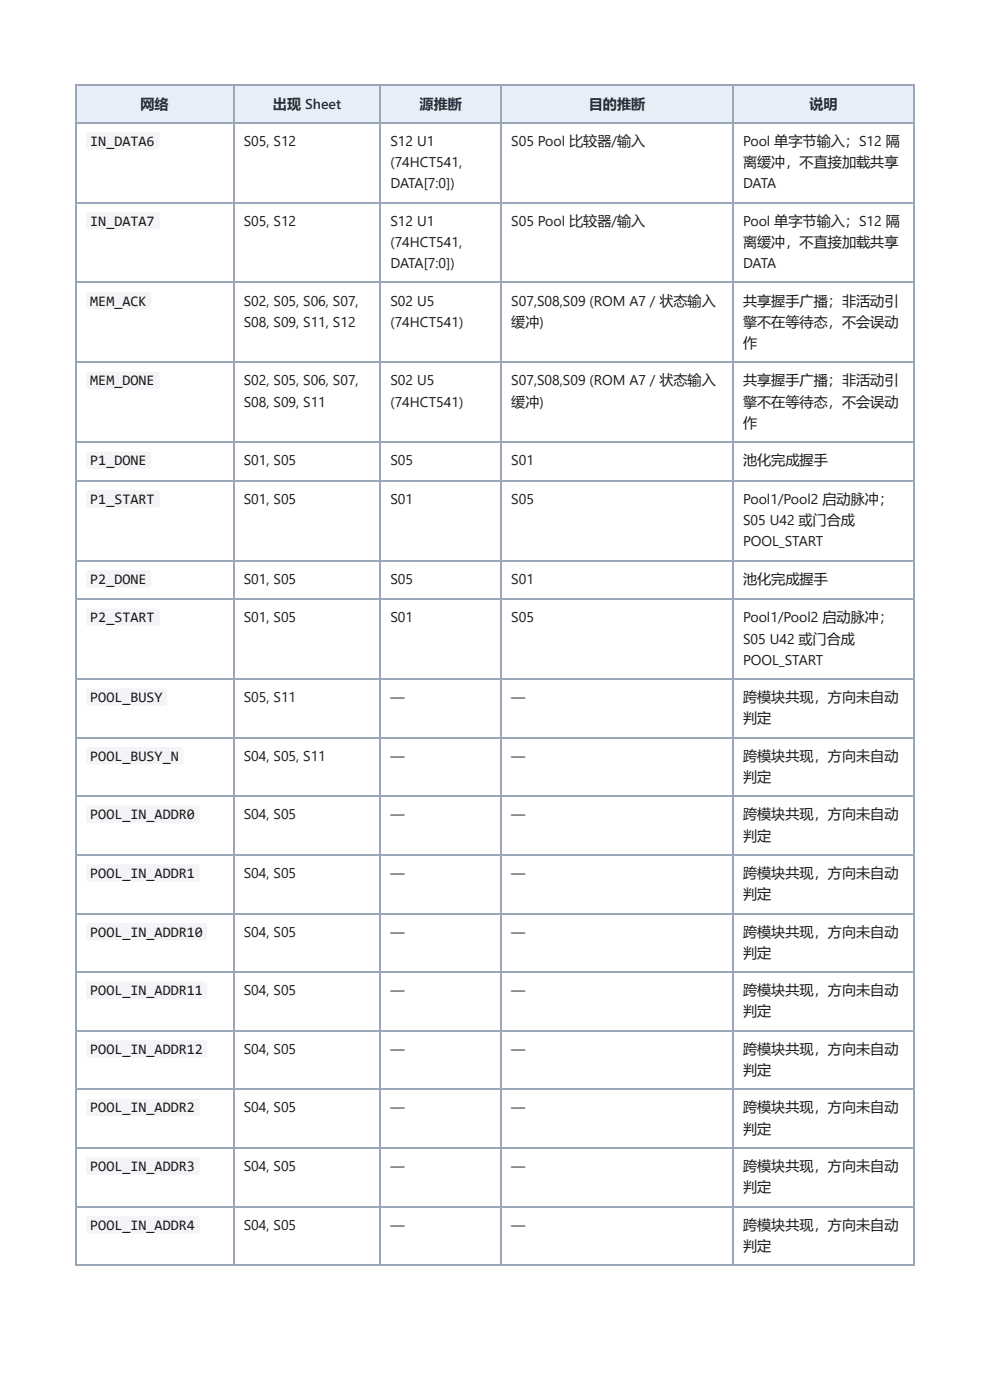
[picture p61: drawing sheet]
<svg xmlns="http://www.w3.org/2000/svg" width="210mm" height="297mm" viewBox="0 0 210 297" stroke-linecap="round" stroke-linejoin="round" font-family="sans-serif">
<defs><g id="words">
<g font-size="3.1" fill="#1a1a1a">
<text x="19.1" y="31">IN_DATA6</text>
<text x="19.1" y="47.9">IN_DATA7</text>
<text x="19.1" y="64.8">MEM_ACK</text>
<text x="19.1" y="81.8">MEM_DONE</text>
<text x="19.1" y="98.7">P1_DONE</text>
<text x="19.1" y="106.9">P1_START</text>
<text x="19.1" y="123.8">P2_DONE</text>
<text x="19.1" y="132">P2_START</text>
<text x="19.1" y="149">POOL_BUSY</text>
<text x="19.1" y="161.4">POOL_BUSY_N</text>
<text x="19.1" y="173.8">POOL_IN_ADDR0</text>
<text x="19.1" y="186.3">POOL_IN_ADDR1</text>
<text x="19.1" y="198.7">POOL_IN_ADDR10</text>
<text x="19.1" y="211.1">POOL_IN_ADDR11</text>
<text x="19.1" y="223.6">POOL_IN_ADDR12</text>
<text x="19.1" y="236">POOL_IN_ADDR2</text>
<text x="19.1" y="248.4">POOL_IN_ADDR3</text>
<text x="19.1" y="260.9">POOL_IN_ADDR4</text>
</g>
<g font-size="3" fill="#0b2e59">
<text x="29.8" y="23">网络</text>
<text x="57.9" y="23">出现 Sheet</text>
<text x="89" y="23">源推断</text>
<text x="124.8" y="23">目的推断</text>
<text x="171.6" y="23">说明</text>
</g>
<g font-size="3" fill="#1a1a1a">
<text x="51.7" y="31">S05, S12</text>
<text x="82.8" y="31">S12 U1</text>
<text x="82.8" y="35.5">(74HCT541,</text>
<text x="108.4" y="31">S05 Pool 比较器/输入</text>
<text x="157.5" y="31">Pool 单字节输入；S12 隔</text>
<text x="157.5" y="35.5">离缓冲，不直接加载共享</text>
<text x="82.8" y="40">DATA[7:0])</text>
<text x="157.5" y="40">DATA</text>
<text x="51.7" y="47.9">S05, S12</text>
<text x="82.8" y="47.9">S12 U1</text>
<text x="108.4" y="47.9">S05 Pool 比较器/输入</text>
<text x="157.5" y="47.9">Pool 单字节输入；S12 隔</text>
<text x="82.8" y="52.4">(74HCT541,</text>
<text x="157.5" y="52.4">离缓冲，不直接加载共享</text>
<text x="82.8" y="56.9">DATA[7:0])</text>
<text x="157.5" y="56.9">DATA</text>
<text x="51.7" y="64.8">S02, S05, S06, S07,</text>
<text x="82.8" y="64.8">S02 U5</text>
<text x="108.4" y="64.8">S07,S08,S09 (ROM A7 / 状态输入</text>
<text x="157.5" y="64.8">共享握手广播；非活动引</text>
<text x="51.7" y="69.3">S08, S09, S11, S12</text>
<text x="82.8" y="69.3">(74HCT541)</text>
<text x="108.4" y="69.3">缓冲)</text>
<text x="157.5" y="69.3">擎不在等待态，不会误动</text>
<text x="157.5" y="73.8">作</text>
<text x="51.7" y="81.8">S02, S05, S06, S07,</text>
<text x="82.8" y="81.8">S02 U5</text>
<text x="108.4" y="81.8">S07,S08,S09 (ROM A7 / 状态输入</text>
<text x="157.5" y="81.8">共享握手广播；非活动引</text>
<text x="51.7" y="86.3">S08, S09, S11</text>
<text x="82.8" y="86.3">(74HCT541)</text>
<text x="108.4" y="86.3">缓冲)</text>
<text x="157.5" y="86.3">擎不在等待态，不会误动</text>
<text x="157.5" y="90.8">作</text>
<text x="51.7" y="98.7">S01, S05</text>
<text x="82.8" y="98.7">S05</text>
<text x="108.4" y="98.7">S01</text>
<text x="157.5" y="98.7">池化完成握手</text>
<text x="51.7" y="106.9">S01, S05</text>
<text x="82.8" y="106.9">S01</text>
<text x="108.4" y="106.9">S05</text>
<text x="157.5" y="106.9">Pool1/Pool2 启动脉冲；</text>
<text x="157.5" y="111.4">S05 U42 或门合成</text>
<text x="157.5" y="115.9">POOL_START</text>
<text x="51.7" y="123.8">S01, S05</text>
<text x="82.8" y="123.8">S05</text>
<text x="108.4" y="123.8">S01</text>
<text x="157.5" y="123.8">池化完成握手</text>
<text x="51.7" y="132">S01, S05</text>
<text x="82.8" y="132">S01</text>
<text x="108.4" y="132">S05</text>
<text x="157.5" y="132">Pool1/Pool2 启动脉冲；</text>
<text x="157.5" y="136.5">S05 U42 或门合成</text>
<text x="157.5" y="141">POOL_START</text>
<text x="51.7" y="149">S05, S11</text>
<text x="82.8" y="149">—</text>
<text x="108.4" y="149">—</text>
<text x="157.5" y="149">跨模块共现，方向未自动</text>
<text x="157.5" y="153.5">判定</text>
<text x="51.7" y="161.4">S04, S05, S11</text>
<text x="82.8" y="161.4">—</text>
<text x="108.4" y="161.4">—</text>
<text x="157.5" y="161.4">跨模块共现，方向未自动</text>
<text x="157.5" y="165.9">判定</text>
<text x="51.7" y="173.8">S04, S05</text>
<text x="82.8" y="173.8">—</text>
<text x="108.4" y="173.8">—</text>
<text x="157.5" y="173.8">跨模块共现，方向未自动</text>
<text x="157.5" y="178.3">判定</text>
<text x="51.7" y="186.3">S04, S05</text>
<text x="82.8" y="186.3">—</text>
<text x="108.4" y="186.3">—</text>
<text x="157.5" y="186.3">跨模块共现，方向未自动</text>
<text x="157.5" y="190.8">判定</text>
<text x="51.7" y="198.7">S04, S05</text>
<text x="82.8" y="198.7">—</text>
<text x="108.4" y="198.7">—</text>
<text x="157.5" y="198.7">跨模块共现，方向未自动</text>
<text x="157.5" y="203.2">判定</text>
<text x="51.7" y="211.1">S04, S05</text>
<text x="82.8" y="211.1">—</text>
<text x="108.4" y="211.1">—</text>
<text x="157.5" y="211.1">跨模块共现，方向未自动</text>
<text x="157.5" y="215.6">判定</text>
<text x="51.7" y="223.6">S04, S05</text>
<text x="82.8" y="223.6">—</text>
<text x="108.4" y="223.6">—</text>
<text x="157.5" y="223.6">跨模块共现，方向未自动</text>
<text x="157.5" y="228.1">判定</text>
<text x="51.7" y="236">S04, S05</text>
<text x="82.8" y="236">—</text>
<text x="108.4" y="236">—</text>
<text x="157.5" y="236">跨模块共现，方向未自动</text>
<text x="157.5" y="240.5">判定</text>
<text x="51.7" y="248.4">S04, S05</text>
<text x="82.8" y="248.4">—</text>
<text x="108.4" y="248.4">—</text>
<text x="157.5" y="248.4">跨模块共现，方向未自动</text>
<text x="157.5" y="252.9">判定</text>
<text x="51.7" y="260.9">S04, S05</text>
<text x="82.8" y="260.9">—</text>
<text x="108.4" y="260.9">—</text>
<text x="157.5" y="260.9">跨模块共现，方向未自动</text>
<text x="157.5" y="265.4">判定</text>
</g>
</g></defs>
<g fill="#e8eef7">
<path d="M16.1 18.3h33.4v7.9h-33.4z"/>
<path d="M49.5 18.3h31.2v7.9h-31.2z"/>
<path d="M80.7 18.3h25.7v7.9h-25.7z"/>
<path d="M106.4 18.3h48.9v7.9h-48.9z"/>
<path d="M155.3 18.3h38.6v7.9h-38.6z"/>
</g>
<g fill="none" stroke="#9aa7b8" stroke-width=".26">
<path d="M15.9 18.1h178M16 18v250.6M49.6 18v250.6M80.6 18v250.6M106.2 18v250.6M155.4 18v250.6M15.9 26.1h178M15.9 43h178M15.9 59.9h178M15.9 76.9h178M15.9 93.8h178M15.9 102h178"/>
<path d="M15.9 118.9h178M15.9 127.1h178M15.9 144.1h178M15.9 156.5h178M15.9 168.9h178M15.9 181.4h178M15.9 193.8h178M15.9 206.2h178M15.9 218.7h178M15.9 231.1h178M15.9 243.5h178M15.9 256h178"/>
<path d="M15.9 268.4h178"/>
</g>
<path d="M193.8 18v250.6" fill="none" stroke="#9aa7b8" stroke-width=".25"/>
<g fill="#f2f4f7">
<path d="M18.4 28.2l.4-.2 14.6 .1 .5 .4v2.8l-.2 .3-.4 .2-14.6-.1-.3-.1-.1-.4v-2.6z"/>
<path d="M18.4 45.1l.4-.1h14.6l.5 .4v2.9l-.2 .2-.4 .2h-14.6l-.3-.2-.1-.3v-2.7z"/>
<path d="M18.4 62.1l.4-.2h12.8l.4 .4v2.9l-.1 .3-.4 .1h-12.8l-.3-.1-.1-.4v-2.7z"/>
<path d="M18.4 79l.4-.2 14.6 .1 .5 .4v2.8l-.2 .3-.4 .2-14.6-.1-.3-.1-.1-.4v-2.6z"/>
<path d="M18.4 95.9l.4-.1h12.8l.4 .4v2.9l-.1 .2-.4 .2h-12.8l-.3-.2-.1-.3v-2.7z"/>
<path d="M18.4 104.1l.4-.1h14.6l.5 .4v2.9l-.2 .2-.4 .2h-14.6l-.3-.2-.1-.3v-2.7z"/>
<path d="M18.4 121.1l.4-.2h12.8l.4 .4v2.9l-.1 .3-.4 .1h-12.8l-.3-.1-.1-.4v-2.7z"/>
<path d="M18.4 129.3l.4-.2h14.6l.5 .4v2.9l-.3 .3-.3 .1h-14.6l-.3-.1-.1-.4v-2.7z"/>
<path d="M18.4 146.2l.4-.1h16.2l.4 .4v2.8l-.1 .3-.4 .2-16.2-.1-.3-.1-.1-.4v-2.6z"/>
<path d="M18.4 158.6l.4-.1h19.7l.4 .4v2.9l-.2 .2-.3 .2h-19.7l-.3-.2-.1-.3v-2.7z"/>
<path d="M18.4 171.1l.4-.2h23.1l.4 .4v2.9l-.1 .3-.4 .1h-23.1l-.3-.1-.1-.4v-2.6z"/>
<path d="M18.4 183.5l.4-.1h23.1l.4 .4v2.8l-.1 .3-.4 .2h-23.1l-.3-.2-.1-.4v-2.6z"/>
<path d="M18.4 195.9l.4-.1h24.7l.4 .4v2.9l-.1 .2-.4 .2h-24.7l-.3-.2-.1-.3v-2.7z"/>
<path d="M18.4 208.4l.4-.2h24.7l.4 .5v2.8l-.1 .3-.4 .1h-24.7l-.3-.1-.1-.4v-2.6z"/>
<path d="M18.4 220.8l.4-.1h24.7l.4 .4v2.8l-.1 .3-.4 .2h-24.7l-.4-.3v-.3v-2.6z"/>
<path d="M18.4 233.3l.4-.2h23.1l.4 .4v2.9l-.1 .2-.4 .2h-23.1l-.3-.2-.1-.3v-2.7z"/>
<path d="M18.4 245.7l.4-.2h23.1l.4 .5v2.8l-.1 .3-.4 .1h-23.1l-.3-.1-.1-.4v-2.6z"/>
<path d="M18.4 258.1l.4-.1h23.1l.4 .4v2.8l-.1 .3-.4 .2h-23.1l-.3-.2-.1-.4v-2.6z"/>
</g>
<use href="#words"/>
</svg>
